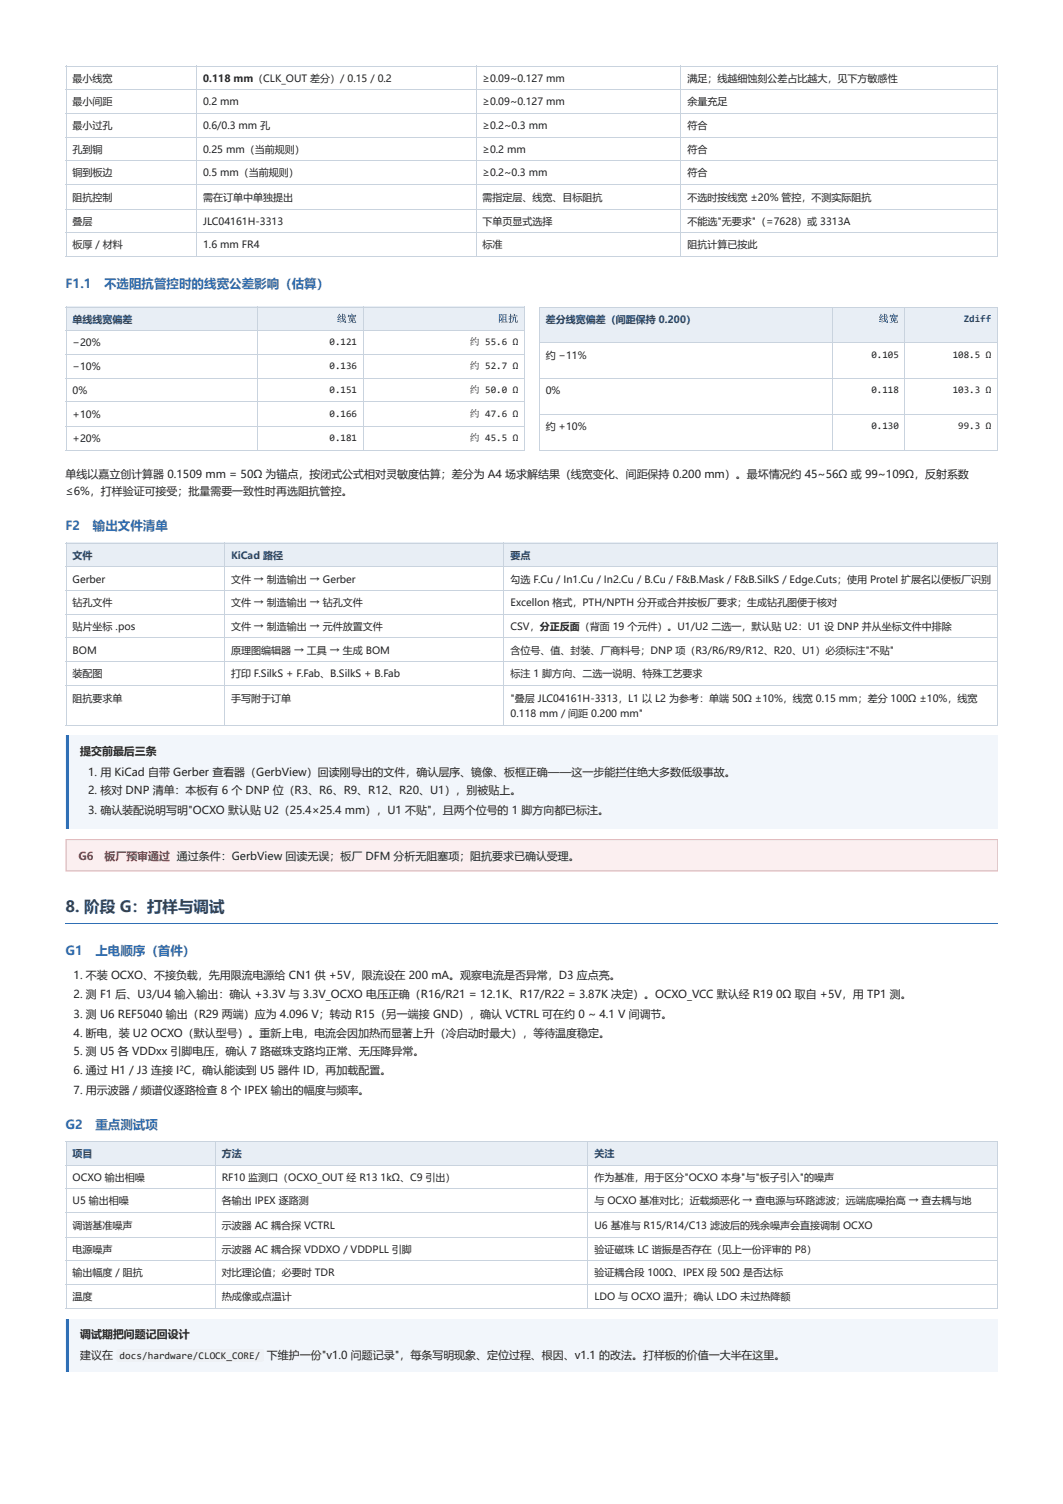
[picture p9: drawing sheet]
<svg xmlns="http://www.w3.org/2000/svg" width="210mm" height="297mm" viewBox="0 0 210 297" stroke-linecap="round" stroke-linejoin="round" font-family="sans-serif">
<defs><g id="words">
<text font-size="3.1" fill="#1d3f66" x="13" y="180.2">8. 阶段 G：打样与调试</text>
<g font-size="2.5" fill="#2f6fb5">
<text x="13" y="56.9">F1.1　不选阻抗管控时的线宽公差影响（估算）</text>
<text x="13" y="104.7">F2　输出文件清单</text>
<text x="13" y="188.6">G1　上电顺序（首件）</text>
<text x="13" y="223">G2　重点测试项</text>
</g>
<g font-size="2.2" fill="#222">
<text x="13" y="94.5">单线以嘉立创计算器 0.1509 mm = 50Ω 为锚点，按闭式公式相对灵敏度估算；差分为 A4 场求解结果（线宽变化、间距保持 0.200 mm）。最坏情况约 45~56Ω 或 99~109Ω，反射系数</text>
<text x="13" y="97.8">≤6%，打样验证可接受；批量需要一致性时再选阻抗管控。</text>
<text x="15.8" y="149.1">提交前最后三条</text>
<text x="17.4" y="153.2">1. 用 KiCad 自带 Gerber 查看器（GerbView）回读刚导出的文件，确认层序、镜像、板框正确——这一步能拦住绝大多数低级事故。</text>
<text x="17.4" y="156.9">2. 核对 DNP 清单：本板有 6 个 DNP 位（R3、R6、R9、R12、R20、U1），别被贴上。</text>
<text x="17.4" y="160.8">3. 确认装配说明写明&quot;OCXO 默认贴 U2（25.4×25.4 mm），U1 不贴&quot;，且两个位号的 1 脚方向都已标注。</text>
<text x="14.5" y="193.4">1. 不装 OCXO、不接负载，先用限流电源给 CN1 供 +5V，限流设在 200 mA。观察电流是否异常，D3 应点亮。</text>
<text x="14.5" y="197.1">2. 测 F1 后、U3/U4 输入输出：确认 +3.3V 与 3.3V_OCXO 电压正确（R16/R21 = 12.1K、R17/R22 = 3.87K 决定）。OCXO_VCC 默认经 R19</text>
<text x="153.3" y="197.1">0Ω 取自 +5V，用 TP1 测。</text>
<text x="14.5" y="201">3. 测 U6 REF5040 输出（R29 两端）应为 4.096 V；转动 R15（另一端接 GND），确认 VCTRL 可在约 0 ~ 4.1 V 间调节。</text>
<text x="14.5" y="204.7">4. 断电，装 U2 OCXO（默认型号）。重新上电，电流会因加热而显著上升（冷启动时最大），等待温度稳定。</text>
<text x="14.5" y="208.4">5. 测 U5 各 VDDxx 引脚电压，确认 7 路磁珠支路均正常、无压降异常。</text>
<text x="14.5" y="212.1">6. 通过 H1 / J3 连接 I²C，确认能读到 U5 器件 ID，再加载配置。</text>
<text x="14.5" y="216">7. 用示波器 / 频谱仪逐路检查 8 个 IPEX 输出的幅度与频率。</text>
<text x="15.8" y="264.3">调试期把问题记回设计</text>
<text x="15.8" y="268.4">建议在 docs/hardware/CLOCK_CORE/ 下维护一份&quot;v1.0 问题记录&quot;，每条写明现象、定位过程、根因、v1.1 的改法。打样板的价值一大半在这里。</text>
</g>
<g font-size="2.2" fill="#b0263a">
<text x="15.5" y="169.8">G6</text>
<text x="20.6" y="169.8">板厂预审通过 通过条件：GerbView 回读无误；板厂 DFM 分析无阻塞项；阻抗要求已确认受理。</text>
</g>
<g font-size="2" fill="#222">
<text x="14.3" y="16.1">最小线宽</text>
<text x="40.1" y="16.1">0.118 mm（CLK_OUT 差分）/ 0.15 / 0.2</text>
<text x="95.3" y="16.1">≥0.09~0.127 mm</text>
<text x="135.8" y="16.1">满足；线越细蚀刻公差占比越大，见下方敏感性</text>
<text x="14.3" y="20.7">最小间距</text>
<text x="40.1" y="20.7">0.2 mm</text>
<text x="95.3" y="20.7">≥0.09~0.127 mm</text>
<text x="135.8" y="20.7">余量充足</text>
<text x="14.3" y="25.5">最小过孔</text>
<text x="40.1" y="25.5">0.6/0.3 mm 孔</text>
<text x="95.3" y="25.5">≥0.2~0.3 mm</text>
<text x="135.8" y="25.5">符合</text>
<text x="14.3" y="30.3">孔到铜</text>
<text x="14.3" y="34.8">铜到板边</text>
<text x="40.1" y="30.3">0.25 mm（当前规则）</text>
<text x="40.1" y="34.8">0.5 mm（当前规则）</text>
<text x="95.3" y="30.3">≥0.2 mm</text>
<text x="95.3" y="34.8">≥0.2~0.3 mm</text>
<text x="135.8" y="30.3">符合</text>
<text x="135.8" y="34.8">符合</text>
<text x="14.3" y="39.6">阻抗控制</text>
<text x="40.1" y="39.6">需在订单中单独提出</text>
<text x="95.3" y="39.6">需指定层、线宽、目标阻抗</text>
<text x="135.8" y="39.6">不选时按线宽 ±20% 管控，不测实际阻抗</text>
<text x="14.3" y="44.4">叠层</text>
<text x="40.1" y="44.4">JLC04161H-3313</text>
<text x="95.3" y="44.4">下单页显式选择</text>
<text x="135.8" y="44.4">不能选&quot;无要求&quot;（=7628）或 3313A</text>
<text x="14.3" y="48.9">板厚 / 材料</text>
<text x="40.1" y="48.9">1.6 mm FR4</text>
<text x="95.3" y="48.9">标准</text>
<text x="135.8" y="48.9">阻抗计算已按此</text>
<text x="14.3" y="68.4">−20%</text>
<text x="65.1" y="68.2">0.121</text>
<text x="92.8" y="68.2">约 55.6 Ω</text>
<text x="107.7" y="70.8">约 −11%</text>
<text x="172" y="70.6">0.105</text>
<text x="188.1" y="70.6">108.5 Ω</text>
<text x="14.3" y="73.1">−10%</text>
<text x="14.3" y="77.9">0%</text>
<text x="65.1" y="72.9">0.136</text>
<text x="65.1" y="77.7">0.151</text>
<text x="92.8" y="72.9">约 52.7 Ω</text>
<text x="92.8" y="77.7">约 50.0 Ω</text>
<text x="107.7" y="77.9">0%</text>
<text x="172" y="77.7">0.118</text>
<text x="188.1" y="77.7">103.3 Ω</text>
<text x="14.3" y="82.5">+10%</text>
<text x="65.1" y="82.3">0.166</text>
<text x="92.8" y="82.3">约 47.6 Ω</text>
<text x="14.3" y="87.2">+20%</text>
<text x="65.1" y="87">0.181</text>
<text x="92.8" y="87">约 45.5 Ω</text>
<text x="107.7" y="84.9">约 +10%</text>
<text x="172" y="84.8">0.130</text>
<text x="189.2" y="84.8">99.3 Ω</text>
<text x="14.3" y="115.1">Gerber</text>
<text x="14.3" y="119.7">钻孔文件</text>
<text x="45.6" y="115.1">文件 → 制造输出 → Gerber</text>
<text x="45.6" y="119.7">文件 → 制造输出 → 钻孔文件</text>
<text x="100.8" y="115.1">勾选 F.Cu / In1.Cu / In2.Cu / B.Cu / F&amp;B.Mask / F&amp;B.SilkS / Edge.Cuts；使用 Protel 扩展名以便板厂识别</text>
<text x="100.8" y="119.7">Excellon 格式，PTH/NPTH 分开或合并按板厂要求；生成钻孔图便于核对</text>
<text x="14.3" y="124.4">贴片坐标 .pos</text>
<text x="45.6" y="124.4">文件 → 制造输出 → 元件放置文件</text>
<text x="100.8" y="124.4">CSV，分正反面（背面 19 个元件）。U1/U2 二选一，默认贴 U2：U1 设 DNP 并从坐标文件中排除</text>
<text x="14.3" y="129.2">BOM</text>
<text x="45.6" y="129.2">原理图编辑器 → 工具 → 生成 BOM</text>
<text x="100.8" y="129.2">含位号、值、封装、厂商料号；DNP 项（R3/R6/R9/R12、R20、U1）必须标注&quot;不贴&quot;</text>
<text x="14.3" y="133.8">装配图</text>
<text x="45.6" y="133.8">打印 F.SilkS + F.Fab、B.SilkS + B.Fab</text>
<text x="100.8" y="133.8">标注 1 脚方向、二选一说明、特殊工艺要求</text>
<text x="14.3" y="138.6">阻抗要求单</text>
<text x="45.6" y="138.6">手写附于订单</text>
<text x="100.8" y="138.6">&quot;叠层 JLC04161H-3313，L1 以 L2 为参考：单端 50Ω ±10%，线宽 0.15 mm；差分 100Ω ±10%，线宽</text>
<text x="100.8" y="141.6">0.118 mm / 间距 0.200 mm&quot;</text>
<text x="14.3" y="233.3">OCXO 输出相噪</text>
<text x="43.8" y="233.3">RF10 监测口（OCXO_OUT 经 R13</text>
<text x="75.1" y="233.3">1kΩ、C9 引出）</text>
<text x="117.4" y="233.3">作为基准，用于区分&quot;OCXO 本身&quot;与&quot;板子引入&quot;的噪声</text>
<text x="14.3" y="237.9">U5 输出相噪</text>
<text x="43.8" y="237.9">各输出 IPEX 逐路测</text>
<text x="117.4" y="237.9">与 OCXO 基准对比；近载频恶化 → 查电源与环路滤波；远端底噪抬高 → 查去耦与地</text>
<text x="14.3" y="242.6">调谐基准噪声</text>
<text x="43.8" y="242.6">示波器 AC 耦合探 VCTRL</text>
<text x="117.4" y="242.6">U6 基准与 R15/R14/C13 滤波后的残余噪声会直接调制 OCXO</text>
<text x="14.3" y="247.4">电源噪声</text>
<text x="14.3" y="252">输出幅度 / 阻抗</text>
<text x="43.8" y="247.4">示波器 AC 耦合探 VDDXO / VDDPLL 引脚</text>
<text x="43.8" y="252">对比理论值；必要时 TDR</text>
<text x="117.4" y="247.4">验证磁珠 LC 谐振是否存在（见上一份评审的 P8）</text>
<text x="117.4" y="252">验证耦合段 100Ω、IPEX 段 50Ω 是否达标</text>
<text x="14.3" y="256.7">温度</text>
<text x="43.8" y="256.7">热成像或点温计</text>
<text x="117.4" y="256.7">LDO 与 OCXO 温升；确认 LDO 未过热降额</text>
</g>
<g font-size="2" fill="#1d3f66">
<text x="14.3" y="63.8">单线线宽偏差</text>
<text x="66.5" y="63.6">线宽</text>
<text x="98.3" y="63.6">阻抗</text>
<text x="107.7" y="63.8">差分线宽偏差（间距保持 0.200）</text>
<text x="173.5" y="63.6">线宽</text>
<text x="190.3" y="63.6">Zdiff</text>
<text x="14.3" y="110.3">文件</text>
<text x="45.6" y="110.3">KiCad 路径</text>
<text x="100.8" y="110.3">要点</text>
<text x="14.3" y="228.5">项目</text>
<text x="43.8" y="228.5">方法</text>
<text x="117.4" y="228.5">关注</text>
</g>
</g></defs>
<g fill="none" stroke="#c9d3de" stroke-width=".2">
<path d="M13 13.1h184M13 17.6h184M13.1 13v37.7M38.8 13v37.7M94 13v37.7M134.4 13v37.7M197 13v37.7M13 22.4h184M13 27.2h184M13 31.8h184M13 36.5h184M13 41.3h184"/>
<path d="M13 45.9h184M13 50.6h184"/>
</g>
<g fill="#e8eef5">
<path d="M13.1 107.2h31.3v4.7h-31.3z"/>
<path d="M44.4 107.2h55.2v4.7h-55.2z"/>
<path d="M99.6 107.2h97.4v4.7h-97.4z"/>
</g>
<path d="M13 107.2h184M13 111.8h184M13 116.6h184M13.1 107.2v36.1M44.3 107.2v36.1M99.5 107.2v36.1M197 107.2v36.1M13 121.4h184M13 125.9h184M13 130.7h184M13 135.5h184M13 143.2h184" fill="none" stroke="#c9d3de" stroke-width=".2"/>
<path d="M13 145.3h184v18.5h-184z" fill="#f2f6fb"/>
<path d="M13 145.3h.5v18.5h-.5z" fill="#2f6fb5"/>
<path d="M13 165.7h184v6.4h-184z" fill="#fbeff0"/>
<path d="M197 165.8h-183.9v6.2h183.9" fill="none" stroke="#e3b5b9" stroke-width=".2"/>
<path d="M13 182.4h184" fill="none" stroke="#2f6fb5" stroke-width=".2"/>
<g fill="#e8eef5">
<path d="M13.1 225.3h29.3v4.8h-29.3z"/>
<path d="M42.4 225.3h73.8v4.8h-73.8z"/>
<path d="M116.2 225.3h80.8v4.8h-80.8z"/>
</g>
<path d="M13 225.4h184M13 230.2h184M13 234.8h184M13 239.5h184M13.1 225.3v33.2M42.5 225.3v33.2M116.1 225.3v33.2M197 225.3v33.2M13 244.3h184M13 248.9h184M13 253.6h184M13 258.4h184" fill="none" stroke="#c9d3de" stroke-width=".2"/>
<path d="M13 260.4h184v10.4h-184z" fill="#f2f6fb"/>
<path d="M13 260.4h.5v10.4h-.5z" fill="#2f6fb5"/>
<g fill="#e8eef5">
<path d="M13.1 60.6h37.8v4.8h-37.8z"/>
<path d="M50.9 60.6h21v4.8h-21z"/>
<path d="M71.9 60.6h31.7v4.8h-31.7z"/>
</g>
<path d="M13 60.7h90.6M13 65.3h90.6M13 70h90.6M13 74.8h90.6M13 79.4h90.6M13.1 60.6v28.4M50.8 60.6v28.4M71.8 60.6v28.4M103.5 60.6v28.4M13 84.1h90.6M13 88.9h90.6" fill="none" stroke="#c9d3de" stroke-width=".2"/>
<g fill="#e8eef5">
<path d="M106.5 60.6h58v7h-58z"/>
<path d="M164.5 60.6h14.3v7h-14.3z"/>
<path d="M178.8 60.6h18.2v7h-18.2z"/>
</g>
<path d="M106.5 60.7h90.5M106.5 67.7h90.5M106.5 74.8h90.5M106.5 60.6v28.4M164.4 60.6v28.4M178.7 60.6v28.4M197 60.6v28.4M106.5 81.8h90.5M106.5 88.9h90.5" fill="none" stroke="#c9d3de" stroke-width=".2"/>
<path d="M23.1 266.5l.3-.1h28.4l.3 .3v1.9l-.1 .2-.2 .1h-28.4l-.4-.3z" fill="#eef1f5"/>
<use href="#words"/>
</svg>
